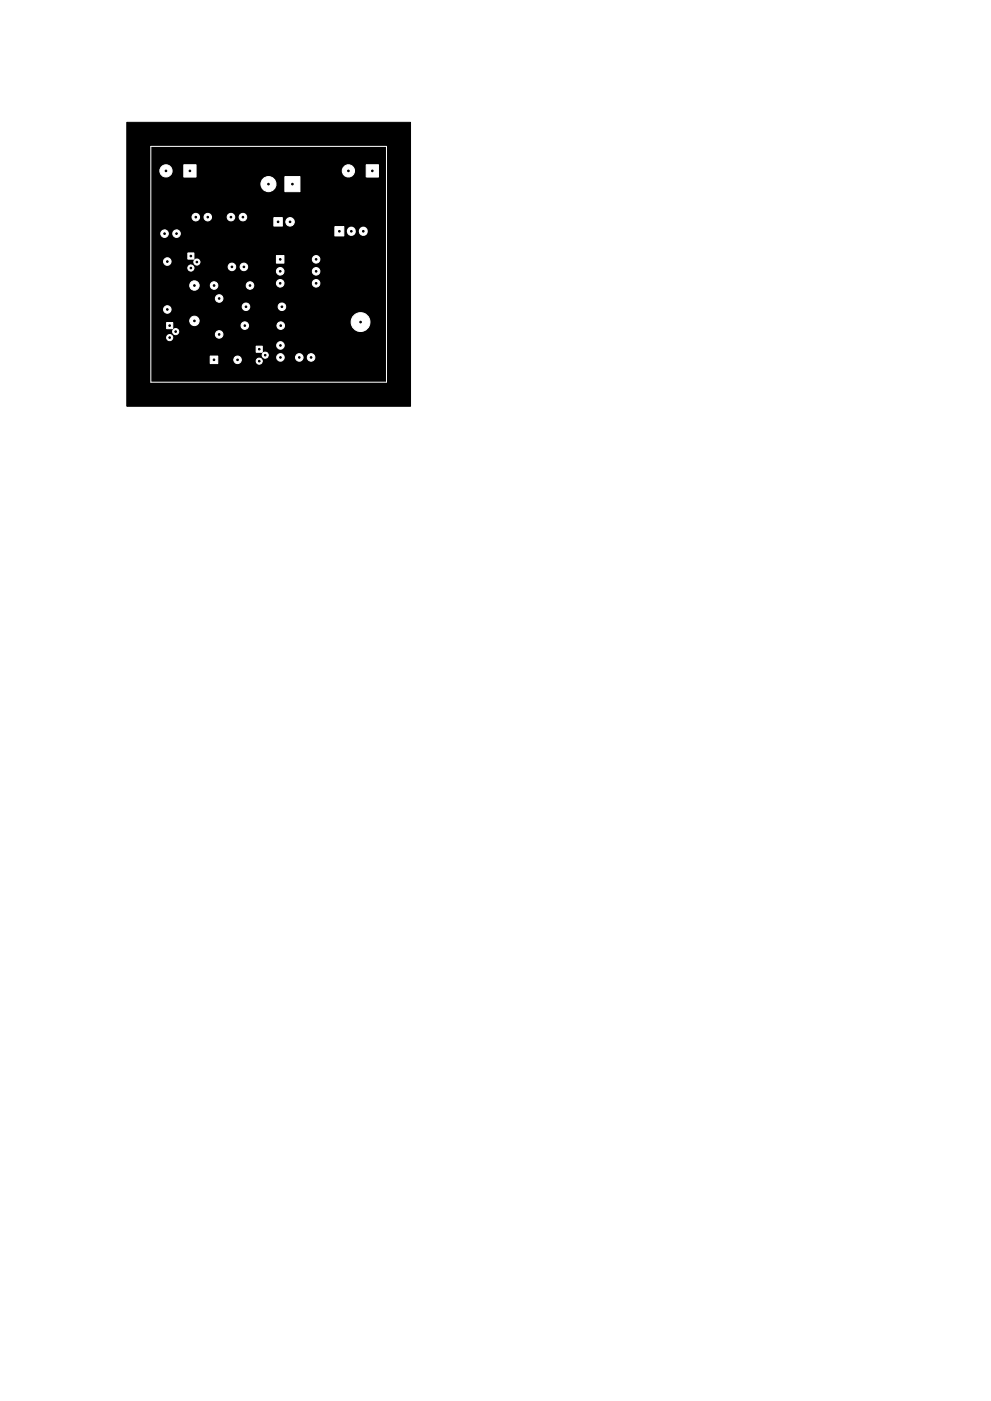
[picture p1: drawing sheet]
<svg xmlns="http://www.w3.org/2000/svg" width="210mm" height="297mm" viewBox="0 0 210 297" stroke-linecap="round" stroke-linejoin="round" font-family="sans-serif">
<g fill="#000" stroke="#000" stroke-width=".21">
<path d="M26.9 25.9h60.2v60.2h-60.2z"/>
<circle cx="35.2" cy="36.2" r=".18"/>
<circle cx="40.3" cy="36.2" r=".18"/>
<circle cx="57" cy="39" r=".18"/>
<circle cx="62" cy="39" r=".18"/>
<circle cx="73.9" cy="36.2" r=".18"/>
<circle cx="79" cy="36.2" r=".18"/>
<circle cx="34.9" cy="49.5" r=".17"/>
<circle cx="35.5" cy="55.5" r=".17"/>
<circle cx="37.5" cy="49.5" r=".17"/>
<circle cx="40.5" cy="56.8" r=".17"/>
<circle cx="40.5" cy="54.3" r=".17"/>
<circle cx="41.5" cy="46" r=".18"/>
<circle cx="41.8" cy="55.6" r=".17"/>
<circle cx="44.1" cy="46" r=".18"/>
<circle cx="49" cy="46" r=".18"/>
<circle cx="49.2" cy="56.6" r=".18"/>
<circle cx="51.5" cy="46" r=".18"/>
<circle cx="51.7" cy="56.6" r=".18"/>
<circle cx="59" cy="47" r=".18"/>
<circle cx="59.4" cy="55" r=".17"/>
<circle cx="59.4" cy="57.5" r=".17"/>
<circle cx="61.5" cy="47" r=".18"/>
<circle cx="67.1" cy="57.5" r=".17"/>
<circle cx="67.1" cy="55" r=".17"/>
<circle cx="72" cy="49" r=".18"/>
<circle cx="74.5" cy="49" r=".18"/>
<circle cx="77.1" cy="49" r=".18"/>
<circle cx="35.5" cy="65.6" r=".17"/>
<circle cx="36" cy="71.6" r=".17"/>
<circle cx="36" cy="69" r=".17"/>
<circle cx="37.3" cy="70.3" r=".17"/>
<circle cx="41.3" cy="60.5" r=".17"/>
<circle cx="41.3" cy="68" r=".17"/>
<circle cx="45.4" cy="76.3" r=".17"/>
<circle cx="45.4" cy="60.5" r=".17"/>
<circle cx="46.5" cy="63.3" r=".17"/>
<circle cx="46.5" cy="70.9" r=".17"/>
<circle cx="50.4" cy="76.3" r=".17"/>
<circle cx="51.9" cy="69" r=".17"/>
<circle cx="52.2" cy="65" r=".17"/>
<circle cx="53" cy="60.5" r=".17"/>
<circle cx="55" cy="74" r=".18"/>
<circle cx="55" cy="76.6" r=".18"/>
<circle cx="56.3" cy="75.3" r=".18"/>
<circle cx="59.4" cy="60.1" r=".17"/>
<circle cx="59.5" cy="75.8" r=".17"/>
<circle cx="59.5" cy="73.2" r=".17"/>
<circle cx="59.6" cy="69" r=".17"/>
<circle cx="59.8" cy="65" r=".17"/>
<circle cx="63.5" cy="75.8" r=".18"/>
<circle cx="66" cy="75.8" r=".17"/>
<circle cx="67.1" cy="60.1" r=".17"/>
<circle cx="76.5" cy="68.3" r=".17"/>
</g>
<path d="M32 31h50v50h-50z" fill="none" stroke="#fff" stroke-width=".21"/>
<g fill="#fff" stroke="#fff" stroke-width=".21">
<path d="M58.7 54.2h1.6v1.6h-1.6z"/>
<path d="M35.3 68.4h1.3v1.3h-1.3z"/>
<path d="M44.6 75.5h1.6v1.6h-1.6z"/>
<path d="M60.4 37.4h3.2v3.2h-3.2z"/>
<path d="M77.7 34.9h2.6v2.6h-2.6z"/>
<path d="M71 48h2v2h-2z"/>
<path d="M58.1 46.1h1.8v1.8h-1.8z"/>
<path d="M39.9 53.6h1.3v1.3h-1.3z"/>
<path d="M54.3 73.4h1.3v1.3h-1.3z"/>
<path d="M39 34.9h2.6v2.6h-2.6z"/>
<circle cx="66" cy="75.8" r=".8"/>
<circle cx="63.5" cy="75.8" r=".8"/>
<circle cx="59.5" cy="57.5" r=".8"/>
<circle cx="59.5" cy="60.1" r=".8"/>
<circle cx="67.1" cy="60.1" r=".8"/>
<circle cx="67.1" cy="57.5" r=".8"/>
<circle cx="67.1" cy="55" r=".8"/>
<circle cx="37.3" cy="70.3" r=".65"/>
<circle cx="36" cy="71.6" r=".65"/>
<circle cx="59.8" cy="65" r=".8"/>
<circle cx="52.2" cy="65" r=".8"/>
<circle cx="44.1" cy="46" r=".8"/>
<circle cx="41.5" cy="46" r=".8"/>
<circle cx="50.4" cy="76.3" r=".8"/>
<circle cx="46.5" cy="63.3" r=".8"/>
<circle cx="46.5" cy="70.9" r=".8"/>
<circle cx="57" cy="39" r="1.6"/>
<circle cx="73.9" cy="36.2" r="1.3"/>
<circle cx="41.3" cy="60.5" r="1"/>
<circle cx="41.3" cy="68" r="1"/>
<circle cx="49.2" cy="56.6" r=".8"/>
<circle cx="51.7" cy="56.6" r=".8"/>
<circle cx="49" cy="46" r=".8"/>
<circle cx="51.5" cy="46" r=".8"/>
<circle cx="45.4" cy="60.5" r=".8"/>
<circle cx="53" cy="60.5" r=".8"/>
<circle cx="59.5" cy="73.2" r=".8"/>
<circle cx="59.5" cy="75.8" r=".8"/>
<circle cx="37.5" cy="49.5" r=".8"/>
<circle cx="34.9" cy="49.5" r=".8"/>
<circle cx="61.5" cy="47" r=".9"/>
<circle cx="41.8" cy="55.6" r=".65"/>
<circle cx="40.5" cy="56.8" r=".65"/>
<circle cx="51.9" cy="69" r=".8"/>
<circle cx="59.6" cy="69" r=".8"/>
<circle cx="56.3" cy="75.3" r=".65"/>
<circle cx="55" cy="76.6" r=".65"/>
<circle cx="35.5" cy="65.6" r=".8"/>
<circle cx="35.5" cy="55.5" r=".8"/>
<circle cx="35.2" cy="36.2" r="1.3"/>
<circle cx="76.5" cy="68.3" r="2"/>
</g>
<path d="M74.5 49v.1M77.1 49v.1" fill="none" stroke="#fff" stroke-width="1.9"/>
</svg>
